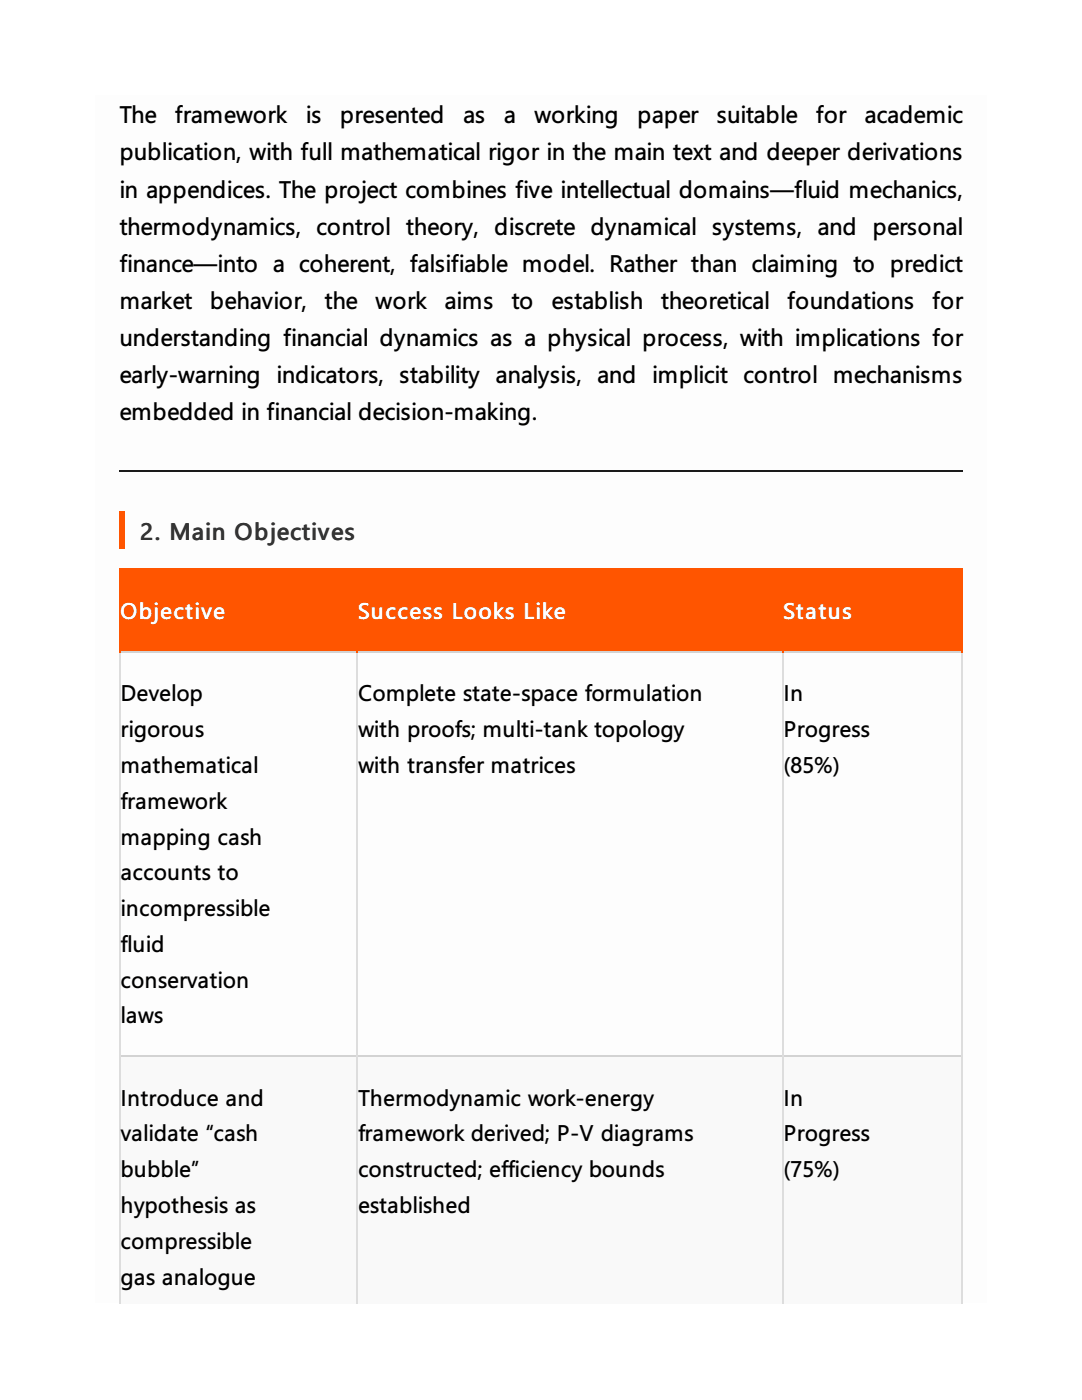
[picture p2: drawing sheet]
<svg xmlns="http://www.w3.org/2000/svg" width="216mm" height="279mm" viewBox="0 0 216 279" stroke-linecap="round" stroke-linejoin="round" font-family="sans-serif">
<defs><g id="words">
<g font-size="4.8">
<text x="23.8" y="24.6">The</text>
<text x="34.9" y="24.6">framework</text>
<text x="61" y="24.6">is</text>
<text x="67.8" y="24.6">presented</text>
<text x="92.4" y="24.6">as</text>
<text x="100.5" y="24.6">a</text>
<text x="106.6" y="24.6">working</text>
<text x="127.2" y="24.6">paper</text>
<text x="143" y="24.6">suitable</text>
<text x="162.8" y="24.6">for</text>
<text x="172.5" y="24.6">academic</text>
<text x="23.8" y="32">publication, with full mathematical rigor in the main text and deeper derivations</text>
<text x="23.8" y="39.4">in appendices. The project combines five intellectual domains—fluid mechanics,</text>
<text x="23.8" y="46.8">thermodynamics, control theory, discrete dynamical systems, and personal</text>
<text x="23.8" y="54.2">finance—into a coherent, falsifiable model. Rather than claiming to predict</text>
<text x="23.8" y="61.6">market</text>
<text x="41.9" y="61.6">behavior,</text>
<text x="64.7" y="61.6">the</text>
<text x="74.9" y="61.6">work</text>
<text x="88.7" y="61.6">aims</text>
<text x="102" y="61.6">to</text>
<text x="110.1" y="61.6">establish</text>
<text x="131.8" y="61.6">theoretical</text>
<text x="157.1" y="61.6">foundations</text>
<text x="186" y="61.6">for</text>
<text x="23.8" y="69.1">understanding financial dynamics as a physical process, with implications for</text>
<text x="23.8" y="76.5">early-warning indicators, stability analysis, and implicit control mechanisms</text>
<text x="23.8" y="83.9">embedded in financial decision-making.</text>
</g>
<text font-size="4.8" fill="#333" x="27.9" y="107.7">2. Main Objectives</text>
<g font-size="4.5" fill="#fff">
<text x="23.9" y="123.6">Objective</text>
<text x="71.3" y="123.6">Success Looks Like</text>
<text x="156.2" y="123.6">Status</text>
</g>
<g font-size="4.5">
<text x="24.1" y="140">Develop</text>
<text x="71.4" y="140">Complete state-space formulation</text>
<text x="156.4" y="140">I</text>
<text x="157.7" y="140">n</text>
<text x="24.1" y="147.1">rigorous</text>
<text x="71.4" y="147.1">with proofs; multi-tank topology</text>
<text x="156.4" y="147.1">Progress</text>
<text x="24.1" y="154.3">mathematical</text>
<text x="71.4" y="154.3">with transfer matrices</text>
<text x="156.4" y="154.3">(85%)</text>
<text x="24.1" y="161.4">framework</text>
<text x="24.1" y="168.5">mapping cash</text>
<text x="24.1" y="175.7">accounts to</text>
<text x="24.1" y="182.8">i</text>
<text x="25.1" y="182.8">ncompressible</text>
<text x="24.1" y="190">fluid</text>
<text x="24.1" y="197.1">conservation</text>
<text x="24.1" y="204.3">l</text>
<text x="25.1" y="204.3">aws</text>
<text x="24.1" y="220.7">I</text>
<text x="25.4" y="220.7">ntroduce and</text>
<text x="71.4" y="220.7">Thermodynamic work-energy</text>
<text x="156.4" y="220.7">I</text>
<text x="157.7" y="220.7">n</text>
<text x="24.1" y="227.8">validate “cash</text>
<text x="71.4" y="227.8">framework derived; P-V diagrams</text>
<text x="156.4" y="227.8">Progress</text>
<text x="24.1" y="234.9">bubble”</text>
<text x="71.4" y="234.9">constructed; efficiency bounds</text>
<text x="156.4" y="234.9">(75%)</text>
<text x="24.1" y="242.1">hypothesis as</text>
<text x="71.4" y="242.1">established</text>
<text x="24.1" y="249.2">compressible</text>
<text x="24.1" y="256.4">gas analogue</text>
</g>
</g></defs>
<path d="M19 19h177.8v241.1h-177.8z" fill="#fdfdfd"/>
<path d="M23.8 94.1h168.3" fill="none" stroke="#1a1a1a" stroke-width=".26"/>
<g fill="#f50">
<path d="M23.8 102.1h1.1v7.4h-1.1z"/>
<path d="M23.8 113.5h47.4v16.4h-47.4z"/>
<path d="M71.2 113.5h84.9v16.4h-84.9z"/>
<path d="M156.1 113.5h35.7v16.4h-35.7z"/>
</g>
<g fill="#f9f9f9">
<path d="M23.8 210.6h47.4v49.5h-47.4z"/>
<path d="M71.2 210.6h84.9v49.5h-84.9z"/>
<path d="M156.1 210.6h35.7v49.5h-35.7z"/>
</g>
<path d="M23.8 130h168.3M23.8 210.7h168.3" fill="none" stroke="#d3d3d3" stroke-width=".26"/>
<path d="M23.9 129.9v130.2M71.3 129.9v130.2M156.2 129.9v130.2M192 129.9v130.2" fill="none" stroke="#ddd" stroke-width=".26"/>
<path d="M23.8 113.6h168.3M23.9 113.5v16.7M71.3 113.5v16.7M156.2 113.5v16.7M192 113.5v16.7" fill="none" stroke="#f50" stroke-width=".26"/>
<use href="#words"/>
</svg>
